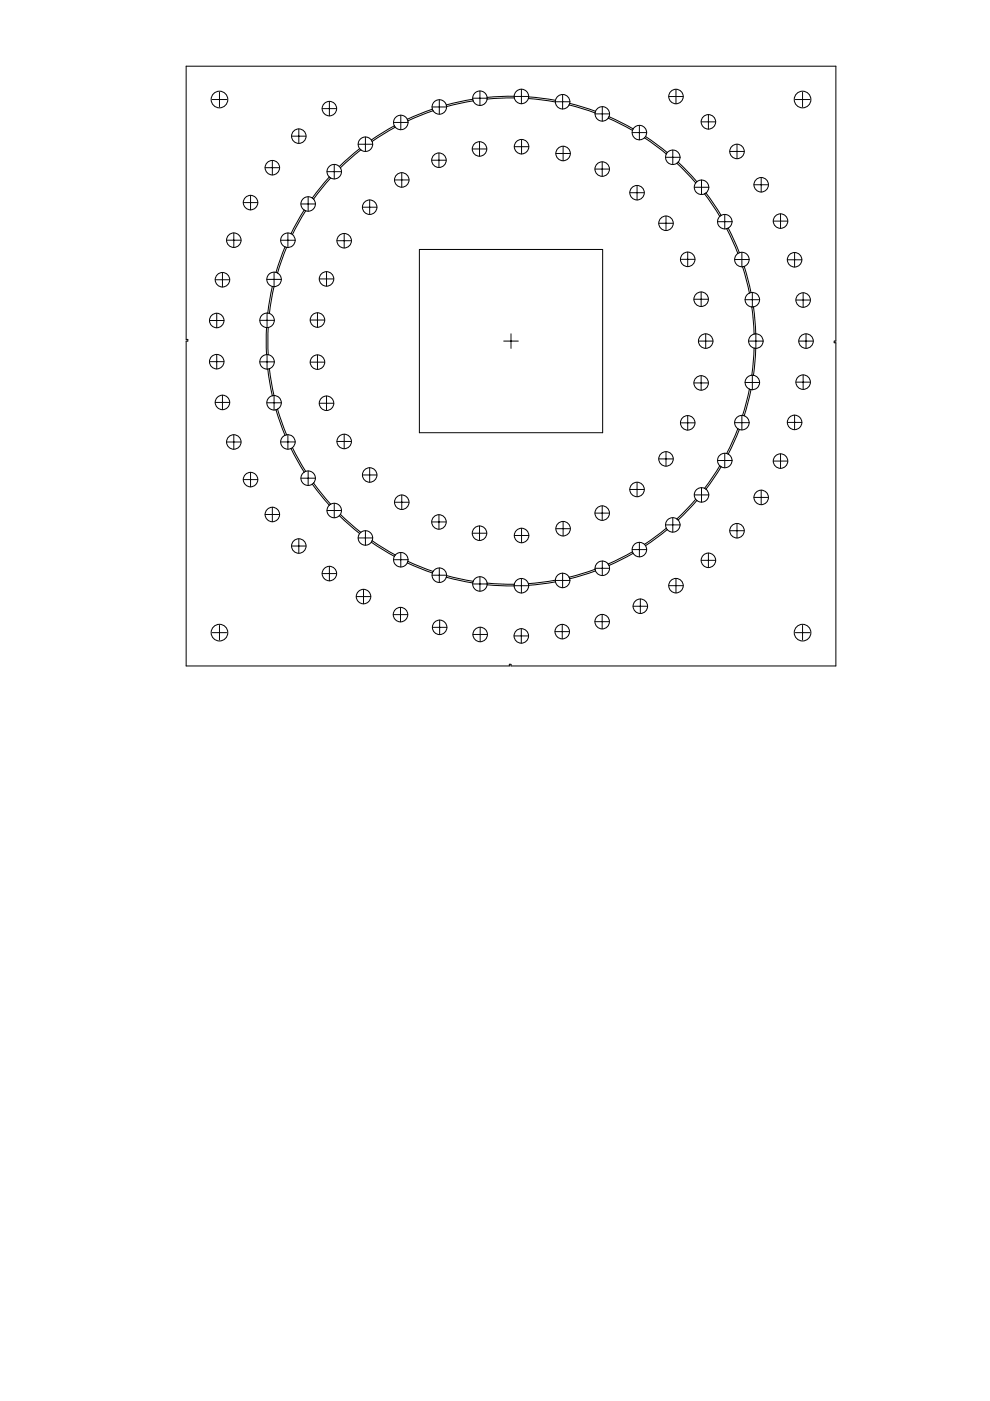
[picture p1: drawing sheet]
<svg xmlns="http://www.w3.org/2000/svg" width="210mm" height="297mm" viewBox="0 0 210 297" stroke-linecap="round" stroke-linejoin="round" font-family="sans-serif">
<path d="M108.3 77.6h.1" fill="none" stroke="#000" stroke-width=".21"/>
<path d="M69.8 35.3a1.54 1.54 0 0 1 2.1 0l4.4-3.8a1.54 1.54 0 0 1 .3-2.2 1.54 1.54 0 0 1 2.1 .4l4.9-3a1.54 1.54 0 0 1 .7-2.1 1.54 1.54 0 0 1 2.1 .7l5.3-2.1a1.54 1.54 0 0 1 1-2 1.54 1.54 0 0 1 1.9 1.1l5.6-1.3a1.54 1.54 0 0 1 1.4-1.7 1.54 1.54 0 0 1 1.7 1.4l5.7-.3a1.54 1.54 0 0 1 1.6-1.5 1.54 1.54 0 0 1 1.5 1.6l5.7 .8a1.54 1.54 0 0 1 1.8-1.2 1.54 1.54 0 0 1 1.2 1.8l5.5 1.7a1.54 1.54 0 0 1 2-.9 1.54 1.54 0 0 1 .8 2l5.1 2.6a1.54 1.54 0 0 1 2.2-.5 1.54 1.54 0 0 1 .5 2.1l4.6 3.5a1.54 1.54 0 0 1 2.2-.2 1.54 1.54 0 0 1 .1 2.2l4 4.1a1.54 1.54 0 0 1 2.1 .2 1.54 1.54 0 0 1-.2 2.2l3.2 4.8a1.54 1.54 0 0 1 2.1 .6 1.54 1.54 0 0 1-.6 2.1l2.4 5.2a1.54 1.54 0 0 1 1.9 .9 1.54 1.54 0 0 1-.9 2l1.4 5.5a1.54 1.54 0 0 1 1.8 1.3 1.54 1.54 0 0 1-1.2 1.8l.4 5.7a1.54 1.54 0 0 1 1.6 1.5 1.54 1.54 0 0 1-1.6 1.6l-.4 5.7a1.54 1.54 0 0 1 1.2 1.8 1.54 1.54 0 0 1-1.8 1.2l-1.4 5.6a1.54 1.54 0 0 1 .9 1.9 1.54 1.54 0 0 1-1.9 1l-2.4 5.2a1.54 1.54 0 0 1 .6 2.1 1.54 1.54 0 0 1-2.1 .6l-3.2 4.7a1.54 1.54 0 0 1 .2 2.2 1.54 1.54 0 0 1-2.1 .2l-4 4.2a1.54 1.54 0 0 1-.1 2.1 1.54 1.54 0 0 1-2.2-.1l-4.6 3.4a1.54 1.54 0 0 1-.5 2.1 1.54 1.54 0 0 1-2.2-.5l-5.1 2.6a1.54 1.54 0 0 1-.8 2 1.54 1.54 0 0 1-2-.9l-5.5 1.7a1.54 1.54 0 0 1-1.2 1.9 1.54 1.54 0 0 1-1.8-1.2l-5.7 .7a1.54 1.54 0 0 1-1.5 1.6 1.54 1.54 0 0 1-1.6-1.5l-5.7-.2a1.54 1.54 0 0 1-1.7 1.3 1.54 1.54 0 0 1-1.4-1.7l-5.6-1.2a1.54 1.54 0 0 1-1.9 1 1.54 1.54 0 0 1-1-1.9l-5.3-2.2a1.54 1.54 0 0 1-2.1 .7 1.54 1.54 0 0 1-.7-2l-4.9-3a1.54 1.54 0 0 1-2.1 .3 1.54 1.54 0 0 1-.3-2.2l-4.4-3.8a1.54 1.54 0 0 1-2.1 0 1.54 1.54 0 0 1 0-2.2l-3.6-4.5a1.54 1.54 0 0 1-2.1-.4 1.54 1.54 0 0 1 .4-2.1l-2.8-5a1.54 1.54 0 0 1-2.1-.8 1.54 1.54 0 0 1 .8-2l-1.9-5.4a1.54 1.54 0 0 1-1.9-1.1 1.54 1.54 0 0 1 1.1-1.9l-.9-5.7a1.54 1.54 0 0 1-1.7-1.3 1.54 1.54 0 0 1 1.4-1.7v-5.8a1.54 1.54 0 0 1-1.4-1.6 1.54 1.54 0 0 1 1.7-1.4l.9-5.7a1.54 1.54 0 0 1-1.1-1.8 1.54 1.54 0 0 1 1.9-1.1l1.9-5.5a1.54 1.54 0 0 1-.8-2 1.54 1.54 0 0 1 2.1-.8l2.8-5a1.54 1.54 0 0 1-.4-2.1 1.54 1.54 0 0 1 2.1-.4l3.6-4.5a1.54 1.54 0 0 1 0-2.2z" fill-rule="evenodd" fill="#fff"/>
<path d="M108.3 77.6h.1" fill="none" stroke="#000" stroke-width=".21"/>
<path d="M72.2 35.6l4.3-3.8a1.54 1.54 0 0 0 1.9 0 1.54 1.54 0 0 0 .5-1.8l4.9-3a1.54 1.54 0 0 0 1.9 .3 1.54 1.54 0 0 0 .8-1.7l5.3-2.1a1.54 1.54 0 0 0 1.8 .6 1.54 1.54 0 0 0 1.1-1.5l5.6-1.2a1.54 1.54 0 0 0 1.6 .9 1.54 1.54 0 0 0 1.4-1.3l5.7-.2a1.54 1.54 0 0 0 1.5 1.2 1.54 1.54 0 0 0 1.5-1.1l5.7 .7a1.54 1.54 0 0 0 1.3 1.5 1.54 1.54 0 0 0 1.7-.8l5.5 1.6a1.54 1.54 0 0 0 .9 1.7 1.54 1.54 0 0 0 1.8-.5l5.2 2.6a1.54 1.54 0 0 0 .7 1.7 1.54 1.54 0 0 0 1.8-.2l4.7 3.4a1.54 1.54 0 0 0 .3 1.9 1.54 1.54 0 0 0 1.9 .1l4 4.2a1.54 1.54 0 0 0 0 1.9 1.54 1.54 0 0 0 1.9 .4l3.2 4.8a1.54 1.54 0 0 0-.3 1.8 1.54 1.54 0 0 0 1.8 .8l2.3 5.2a1.54 1.54 0 0 0-.6 1.8 1.54 1.54 0 0 0 1.6 1.1l1.5 5.5a1.54 1.54 0 0 0-.9 1.7 1.54 1.54 0 0 0 1.4 1.3l.5 5.7a1.54 1.54 0 0 0-1.2 1.5 1.54 1.54 0 0 0 1.2 1.5l-.5 5.8a1.54 1.54 0 0 0-1.4 1.2 1.54 1.54 0 0 0 .9 1.7l-1.5 5.6a1.54 1.54 0 0 0-1.6 1 1.54 1.54 0 0 0 .6 1.8l-2.3 5.3a1.54 1.54 0 0 0-1.8 .7 1.54 1.54 0 0 0 .3 1.9l-3.2 4.7a1.54 1.54 0 0 0-1.9 .5 1.54 1.54 0 0 0 0 1.9l-4 4.1a1.54 1.54 0 0 0-1.9 .1 1.54 1.54 0 0 0-.3 1.9l-4.7 3.4a1.54 1.54 0 0 0-1.8-.2 1.54 1.54 0 0 0-.7 1.8l-5.2 2.6a1.54 1.54 0 0 0-1.8-.5 1.54 1.54 0 0 0-.9 1.6l-5.5 1.7a1.54 1.54 0 0 0-1.7-.8 1.54 1.54 0 0 0-1.3 1.4l-5.7 .7a1.54 1.54 0 0 0-1.5-1.1 1.54 1.54 0 0 0-1.5 1.3l-5.7-.3a1.54 1.54 0 0 0-1.4-1.3 1.54 1.54 0 0 0-1.6 .9l-5.6-1.2a1.54 1.54 0 0 0-1.1-1.5 1.54 1.54 0 0 0-1.8 .7l-5.3-2.2a1.54 1.54 0 0 0-.8-1.7 1.54 1.54 0 0 0-1.9 .4l-4.9-3.1a1.54 1.54 0 0 0-.5-1.8 1.54 1.54 0 0 0-1.9 .1l-4.3-3.8a1.54 1.54 0 0 0-.2-1.9 1.54 1.54 0 0 0-1.9-.3l-3.6-4.5a1.54 1.54 0 0 0 .1-1.9 1.54 1.54 0 0 0-1.8-.6l-2.8-5a1.54 1.54 0 0 0 .4-1.8 1.54 1.54 0 0 0-1.6-.9l-2-5.5a1.54 1.54 0 0 0 .8-1.7 1.54 1.54 0 0 0-1.5-1.1l-1-5.7a1.54 1.54 0 0 0 1.1-1.6 1.54 1.54 0 0 0-1.3-1.4v-5.8a1.54 1.54 0 0 0 1.3-1.4 1.54 1.54 0 0 0-1.1-1.5l1-5.7a1.54 1.54 0 0 0 1.5-1.2 1.54 1.54 0 0 0-.8-1.7l2-5.5a1.54 1.54 0 0 0 1.6-.8 1.54 1.54 0 0 0-.4-1.9l2.8-5a1.54 1.54 0 0 0 1.8-.6 1.54 1.54 0 0 0-.1-1.9l3.6-4.5a1.54 1.54 0 0 0 1.9-.2 1.54 1.54 0 0 0 .2-1.9z" fill-rule="evenodd" fill="#fff"/>
<path d="M108.3 77.6h.1" fill="none" stroke="#000" stroke-width=".21"/>
<path d="M88.9 52.9h38.9v38.8h-38.9z" fill-rule="evenodd" fill="#fff"/>
<path d="M108.3 77.6h.1" fill="none" stroke="#000" stroke-width=".21"/>
<g fill="#fff">
<path d="M136.9 28.9l4.6 3.5-.2 .2-4.7-3.4z" fill-rule="evenodd"/>
<path d="M72.2 109.1l4.3 3.8-.2 .2-2.3-1.8-2.1-2z" fill-rule="evenodd"/>
<path d="M69.8 37.5l.3 .2-3.6 4.5-.3-.2z" fill-rule="evenodd"/>
<path d="M136.6 115.4l4.7-3.4 .2 .3-2.3 1.8-2.3 1.6z" fill-rule="evenodd"/>
<path d="M147.5 105.9l.3 .2-2 2.1-2 2.1-.3-.3z" fill-rule="evenodd"/>
<path d="M158.9 82.5l.3 .1-.6 2.8-.8 2.8-.4-.1z" fill-rule="evenodd"/>
<path d="M154.1 48.5l.3-.1 1.3 2.5 1.1 2.7-.4 .1z" fill-rule="evenodd"/>
<path d="M71.9 35.3l4.4-3.8 .2 .3-4.3 3.8z" fill-rule="evenodd"/>
<path d="M149.4 41.1l.3-.2 1.7 2.3 1.5 2.5-.3 .2z" fill-rule="evenodd"/>
<path d="M143.5 34.6l.3-.2 2 2 2 2.1-.3 .3z" fill-rule="evenodd"/>
<path d="M152.6 98.8l.3 .2-1.5 2.4-1.7 2.3-.3-.2z" fill-rule="evenodd"/>
<path d="M94.7 122l5.6 1.2-.1 .4-2.8-.5-2.8-.7z" fill-rule="evenodd"/>
<path d="M78.9 114.6l4.9 3.1-.2 .3-2.5-1.5-2.4-1.5z" fill-rule="evenodd"/>
<path d="M157.4 56.6l.4-.1 .8 2.7 .6 2.8-.3 .1z" fill-rule="evenodd"/>
<path d="M94.6 22.3l5.6-1.3 .1 .4-5.6 1.2z" fill-rule="evenodd"/>
<path d="M112.1 20.5l5.7 .8-.1 .3-5.7-.7z" fill-rule="evenodd"/>
<path d="M159.4 65.1h.4l.3 2.8 .1 2.9h-.3z" fill-rule="evenodd"/>
<path d="M112 123.7l5.7-.7 .1 .4-2.9 .4-2.8 .3z" fill-rule="evenodd"/>
<path d="M56.8 78.2h.3l1 5.7h-.4z" fill-rule="evenodd"/>
<path d="M86.5 119l5.3 2.2-.1 .3-2.7-1-2.6-1.2z" fill-rule="evenodd"/>
<path d="M58.5 86.9l.3-.2 2 5.5-.4 .1z" fill-rule="evenodd"/>
<path d="M159.9 73.8l.3 .1-.1 2.8-.3 2.9h-.4z" fill-rule="evenodd"/>
<path d="M78.7 29.7l4.9-3 .2 .3-4.9 3z" fill-rule="evenodd"/>
<path d="M120.7 122.4l5.5-1.7 .1 .3-2.8 1-2.7 .7z" fill-rule="evenodd"/>
<path d="M56.5 69.4h.4v5.8h-.4z" fill-rule="evenodd"/>
<path d="M64.5 44.5l.3 .2-2.8 5-.3-.2z" fill-rule="evenodd"/>
<path d="M120.8 21.9l5.5 1.7-.1 .3-5.5-1.6z" fill-rule="evenodd"/>
<path d="M60.4 52.3l.4 .1-2 5.5-.3-.1z" fill-rule="evenodd"/>
<path d="M128.9 119.6l5.2-2.6 .1 .3-2.5 1.4-2.6 1.2z" fill-rule="evenodd"/>
<path d="M129.1 24.7l5.1 2.6-.1 .4-5.2-2.6z" fill-rule="evenodd"/>
<path d="M61.7 95.1l.3-.2 2.8 5-.3 .2z" fill-rule="evenodd"/>
<path d="M86.4 25.3l5.3-2.1 .1 .3-5.3 2.1z" fill-rule="evenodd"/>
<path d="M57.7 60.7l.4 .1-1 5.7-.3-.1z" fill-rule="evenodd"/>
<path d="M156.4 90.9l.4 .2-1.1 2.6-1.3 2.6-.3-.1z" fill-rule="evenodd"/>
<path d="M66.2 102.6l.3-.2 3.6 4.5-.3 .2z" fill-rule="evenodd"/>
<path d="M103.3 20.7l5.7-.3v.4l-5.7 .2z" fill-rule="evenodd"/>
<path d="M103.3 123.6l5.7 .3v.3h-2.9l-2.8-.2z" fill-rule="evenodd"/>
<circle cx="46.5" cy="134.1" r="1.77"/>
<circle cx="46.5" cy="21.1" r="1.77"/>
<circle cx="170.2" cy="21.1" r="1.77"/>
<circle cx="170.2" cy="134.1" r="1.77"/>
<circle cx="160.3" cy="72.3" r="1.54"/>
<circle cx="159.5" cy="81.1" r="1.54"/>
<circle cx="159.5" cy="63.5" r="1.54"/>
<circle cx="157.3" cy="55" r="1.54"/>
<circle cx="157.3" cy="89.6" r="1.54"/>
<circle cx="153.7" cy="97.6" r="1.54"/>
<circle cx="153.7" cy="47" r="1.54"/>
<circle cx="148.7" cy="104.9" r="1.54"/>
<circle cx="148.7" cy="39.7" r="1.54"/>
<circle cx="142.6" cy="33.3" r="1.54"/>
<circle cx="142.6" cy="111.3" r="1.54"/>
<circle cx="135.6" cy="116.5" r="1.54"/>
<circle cx="135.6" cy="28.1" r="1.54"/>
<circle cx="56.6" cy="76.7" r="1.54"/>
<circle cx="56.6" cy="67.9" r="1.54"/>
<circle cx="58.1" cy="59.2" r="1.54"/>
<circle cx="58.1" cy="85.4" r="1.54"/>
<circle cx="61" cy="50.9" r="1.54"/>
<circle cx="61" cy="93.7" r="1.54"/>
<circle cx="65.3" cy="101.4" r="1.54"/>
<circle cx="65.3" cy="43.2" r="1.54"/>
<circle cx="127.7" cy="24.1" r="1.54"/>
<circle cx="127.7" cy="120.5" r="1.54"/>
<circle cx="70.9" cy="108.2" r="1.54"/>
<circle cx="70.9" cy="36.4" r="1.54"/>
<circle cx="77.5" cy="114.1" r="1.54"/>
<circle cx="77.5" cy="30.6" r="1.54"/>
<circle cx="119.3" cy="21.6" r="1.54"/>
<circle cx="119.3" cy="123.1" r="1.54"/>
<circle cx="85" cy="26" r="1.54"/>
<circle cx="85" cy="118.7" r="1.54"/>
<circle cx="110.5" cy="124.2" r="1.54"/>
<circle cx="110.5" cy="20.5" r="1.54"/>
<circle cx="93.1" cy="122" r="1.54"/>
<circle cx="93.1" cy="22.7" r="1.54"/>
<circle cx="101.8" cy="20.8" r="1.54"/>
<circle cx="101.8" cy="123.8" r="1.54"/>
<circle cx="161.4" cy="39.2" r="1.54"/>
<circle cx="168.5" cy="55.1" r="1.54"/>
<circle cx="57.7" cy="35.6" r="1.54"/>
<circle cx="165.5" cy="97.8" r="1.54"/>
<circle cx="53.1" cy="43" r="1.54"/>
<circle cx="63.4" cy="28.9" r="1.54"/>
<circle cx="77.1" cy="126.5" r="1.54"/>
<circle cx="156.3" cy="32.1" r="1.54"/>
<circle cx="49.6" cy="50.9" r="1.54"/>
<circle cx="57.7" cy="109.1" r="1.54"/>
<circle cx="127.7" cy="131.8" r="1.54"/>
<circle cx="161.4" cy="105.5" r="1.54"/>
<circle cx="135.1" cy="40.9" r="1.54"/>
<circle cx="93.2" cy="133" r="1.54"/>
<circle cx="145.8" cy="55" r="1.54"/>
<circle cx="141.2" cy="97.3" r="1.54"/>
<circle cx="84.9" cy="130.3" r="1.54"/>
<circle cx="165.5" cy="46.9" r="1.54"/>
<circle cx="168.5" cy="89.6" r="1.54"/>
<circle cx="127.7" cy="35.8" r="1.54"/>
<circle cx="85.2" cy="106.5" r="1.54"/>
<circle cx="119.2" cy="133.9" r="1.54"/>
<circle cx="135.1" cy="103.8" r="1.54"/>
<circle cx="73" cy="93.6" r="1.54"/>
<circle cx="85.2" cy="38.2" r="1.54"/>
<circle cx="63.4" cy="115.8" r="1.54"/>
<circle cx="46" cy="68" r="1.54"/>
<circle cx="145.8" cy="89.7" r="1.54"/>
<circle cx="119.4" cy="32.5" r="1.54"/>
<circle cx="47.2" cy="59.3" r="1.54"/>
<circle cx="73" cy="51" r="1.54"/>
<circle cx="148.7" cy="81.2" r="1.54"/>
<circle cx="101.7" cy="31.6" r="1.54"/>
<circle cx="67.3" cy="67.9" r="1.54"/>
<circle cx="93.1" cy="110.7" r="1.54"/>
<circle cx="110.6" cy="113.5" r="1.54"/>
<circle cx="69.2" cy="85.5" r="1.54"/>
<circle cx="46" cy="76.7" r="1.54"/>
<circle cx="148.7" cy="63.4" r="1.54"/>
<circle cx="149.6" cy="72.3" r="1.54"/>
<circle cx="67.3" cy="76.8" r="1.54"/>
<circle cx="110.5" cy="134.8" r="1.54"/>
<circle cx="156.3" cy="112.5" r="1.54"/>
<circle cx="150.2" cy="25.8" r="1.54"/>
<circle cx="110.6" cy="31.1" r="1.54"/>
<circle cx="101.7" cy="113.1" r="1.54"/>
<circle cx="119.4" cy="112.1" r="1.54"/>
<circle cx="170.3" cy="81" r="1.54"/>
<circle cx="170.9" cy="72.3" r="1.54"/>
<circle cx="141.2" cy="47.3" r="1.54"/>
<circle cx="101.8" cy="134.5" r="1.54"/>
<circle cx="78.4" cy="43.9" r="1.54"/>
<circle cx="93.1" cy="34" r="1.54"/>
<circle cx="127.7" cy="108.8" r="1.54"/>
<circle cx="69.2" cy="59.1" r="1.54"/>
<circle cx="47.2" cy="85.3" r="1.54"/>
<circle cx="49.6" cy="93.7" r="1.54"/>
<circle cx="170.3" cy="63.6" r="1.54"/>
<circle cx="78.4" cy="100.7" r="1.54"/>
<circle cx="69.8" cy="23" r="1.54"/>
<circle cx="53.1" cy="101.7" r="1.54"/>
<circle cx="143.3" cy="124.2" r="1.54"/>
<circle cx="69.8" cy="121.6" r="1.54"/>
<circle cx="143.3" cy="20.5" r="1.54"/>
<circle cx="135.8" cy="128.5" r="1.54"/>
<circle cx="150.2" cy="118.8" r="1.54"/>
</g>
<g fill="none" stroke="#000" stroke-width=".21">
<path d="M39.5 14h137.7v58.3h-.3v.4h.3v68.5h-68.9v-.4h-.3v.4h-68.5v-68.9h.3v-.3h-.3zM69.8 37.5l-3.6 4.5M69.8 37.5l.3 .2M70.1 37.7l-3.6 4.5M71.9 35.3a1.54 1.54 0 0 0-2.1 0 1.54 1.54 0 0 0 0 2.2M71.9 35.3l.3 .3M72.2 35.6a1.54 1.54 0 0 1-.2 1.9 1.54 1.54 0 0 1-1.9 .2M76.3 31.5l-4.4 3.8M76.3 31.5l.2 .3M76.5 31.8l-4.3 3.8M78.7 29.7a1.54 1.54 0 0 0-2.1-.4 1.54 1.54 0 0 0-.3 2.2M78.7 29.7l.2 .3"/>
<path d="M78.9 30a1.54 1.54 0 0 1-.5 1.8 1.54 1.54 0 0 1-1.9 0M83.6 26.7l-4.9 3M83.6 26.7l.2 .3M83.8 27l-4.9 3M86.4 25.3a1.54 1.54 0 0 0-2.1-.7 1.54 1.54 0 0 0-.7 2.1M86.4 25.3l.1 .3M86.5 25.6a1.54 1.54 0 0 1-.8 1.7 1.54 1.54 0 0 1-1.9-.3M91.7 23.2l-5.3 2.1M91.7 23.2l.1 .3M91.8 23.5l-5.3 2.1M94.6 22.3a1.54 1.54 0 0 0-1.9-1.1 1.54 1.54 0 0 0-1 2M94.6 22.3l.1 .3"/>
<path d="M94.7 22.6a1.54 1.54 0 0 1-1.1 1.5 1.54 1.54 0 0 1-1.8-.6M100.2 21l-5.6 1.3M100.2 21l.1 .4M100.3 21.4l-5.6 1.2M103.3 21a1.54 1.54 0 0 1-1.4 1.3 1.54 1.54 0 0 1-1.6-.9M103.3 20.7a1.54 1.54 0 0 0-1.7-1.4 1.54 1.54 0 0 0-1.4 1.7M103.3 20.7v.3M109 20.4l-5.7 .3M109 20.4a1.54 1.54 0 0 1 1.6-1.5 1.54 1.54 0 0 1 1.5 1.6M109 20.4v.4M109 20.8a1.54 1.54 0 0 0 1.5 1.2 1.54 1.54 0 0 0 1.5-1.1M109 20.8l-5.7 .2"/>
<path d="M112 20.9l5.7 .7M112.1 20.5l5.7 .8M112.1 20.5l-.1 .4M117.7 21.6a1.54 1.54 0 0 0 1.3 1.5 1.54 1.54 0 0 0 1.7-.8M117.8 21.3a1.54 1.54 0 0 1 1.8-1.2 1.54 1.54 0 0 1 1.2 1.8M117.8 21.3l-.1 .3M120.7 22.3l5.5 1.6M120.8 21.9l5.5 1.7M120.8 21.9l-.1 .4M126.2 23.9a1.54 1.54 0 0 0 .9 1.7 1.54 1.54 0 0 0 1.8-.5M126.3 23.6a1.54 1.54 0 0 1 2-.9 1.54 1.54 0 0 1 .8 2M126.3 23.6l-.1 .3"/>
<path d="M128.9 25.1l5.2 2.6M129.1 24.7l5.1 2.6M129.1 24.7l-.2 .4M134.1 27.7a1.54 1.54 0 0 0 .7 1.7 1.54 1.54 0 0 0 1.8-.2M134.2 27.3a1.54 1.54 0 0 1 2.2-.5 1.54 1.54 0 0 1 .5 2.1M134.2 27.3l-.1 .4M136.6 29.2l4.7 3.4M136.9 28.9l4.6 3.5M136.9 28.9l-.3 .3M141.3 32.6a1.54 1.54 0 0 0 .3 1.9 1.54 1.54 0 0 0 1.9 .1M141.5 32.4a1.54 1.54 0 0 1 2.2-.2 1.54 1.54 0 0 1 .1 2.2M141.5 32.4l-.2 .2"/>
<path d="M143.5 34.6l4 4.2M143.8 34.4l4 4.1M143.8 34.4l-.3 .2M147.5 38.8a1.54 1.54 0 0 0 0 1.9 1.54 1.54 0 0 0 1.9 .4M147.8 38.5a1.54 1.54 0 0 1 2.1 .2 1.54 1.54 0 0 1-.2 2.2M147.8 38.5l-.3 .3M58.5 57.8a1.54 1.54 0 0 0-1.9 1 1.54 1.54 0 0 0 1.1 1.9M58.5 57.8l.3 .1M58.8 57.9a1.54 1.54 0 0 1 .8 1.7 1.54 1.54 0 0 1-1.5 1.2M60.4 52.3l-1.9 5.5M60.4 52.3l.4 .1M60.8 52.4l-2 5.5"/>
<path d="M61.7 49.5a1.54 1.54 0 0 0-2.1 .8 1.54 1.54 0 0 0 .8 2M61.7 49.5l.3 .2M62 49.7a1.54 1.54 0 0 1 .4 1.9 1.54 1.54 0 0 1-1.6 .8M64.5 44.5l-2.8 5M64.5 44.5l.3 .2M64.8 44.7l-2.8 5M66.2 42a1.54 1.54 0 0 0-2.1 .4 1.54 1.54 0 0 0 .4 2.1M66.2 42l.3 .2M66.5 42.2a1.54 1.54 0 0 1 .1 1.9 1.54 1.54 0 0 1-1.8 .6M88.9 52.9h38.9v38.8h-38.9zM149.4 41.1l3.2 4.8M149.7 40.9l3.2 4.8"/>
<path d="M149.7 40.9l-.3 .2M152.6 45.9a1.54 1.54 0 0 0-.3 1.8 1.54 1.54 0 0 0 1.8 .8M152.9 45.7a1.54 1.54 0 0 1 2.1 .6 1.54 1.54 0 0 1-.6 2.1M152.9 45.7l-.3 .2M154.1 48.5l2.3 5.2M154.4 48.4l2.4 5.2M154.4 48.4l-.3 .1M156.4 53.7a1.54 1.54 0 0 0-.6 1.8 1.54 1.54 0 0 0 1.6 1.1M156.8 53.6a1.54 1.54 0 0 1 1.9 .9 1.54 1.54 0 0 1-.9 2M156.8 53.6l-.4 .1M157.4 56.6l1.5 5.5M157.8 56.5l1.4 5.5"/>
<path d="M157.8 56.5l-.4 .1M56.5 75.2a1.54 1.54 0 0 0-1.4 1.7 1.54 1.54 0 0 0 1.7 1.3M56.5 69.4v5.8M56.5 75.2h.4M56.8 78.2l.9 5.7M56.8 66.4a1.54 1.54 0 0 0-1.7 1.4 1.54 1.54 0 0 0 1.4 1.6M56.8 66.4l.3 .1M56.9 75.2a1.54 1.54 0 0 1 1.3 1.4 1.54 1.54 0 0 1-1.1 1.6M56.9 69.4h-.4M56.9 69.4v5.8M57.1 78.2h-.3M57.1 66.5a1.54 1.54 0 0 1 1.1 1.5 1.54 1.54 0 0 1-1.3 1.4"/>
<path d="M57.1 78.2l1 5.7M57.7 60.7l-.9 5.7M57.7 60.7l.4 .1M58.1 60.8l-1 5.7M158.9 62.1a1.54 1.54 0 0 0-.9 1.7 1.54 1.54 0 0 0 1.4 1.3M159.2 62a1.54 1.54 0 0 1 1.8 1.3 1.54 1.54 0 0 1-1.2 1.8M159.2 62l-.3 .1M159.4 79.6h.4M159.4 79.6a1.54 1.54 0 0 0-1.4 1.2 1.54 1.54 0 0 0 .9 1.7M159.4 65.1l.5 5.7M159.8 79.6a1.54 1.54 0 0 1 1.2 1.8 1.54 1.54 0 0 1-1.8 1.2M159.8 65.1l.4 5.7"/>
<path d="M159.8 65.1h-.4M159.9 70.8a1.54 1.54 0 0 0-1.2 1.5 1.54 1.54 0 0 0 1.2 1.5M159.9 73.8l.3 .1M159.9 73.8l-.5 5.8M160.2 73.9l-.4 5.7M160.2 70.8a1.54 1.54 0 0 1 1.6 1.5 1.54 1.54 0 0 1-1.6 1.6M160.2 70.8h-.3M57.7 83.9a1.54 1.54 0 0 0-1.1 1.9 1.54 1.54 0 0 0 1.9 1.1M58.1 83.9a1.54 1.54 0 0 1 1.5 1.1 1.54 1.54 0 0 1-.8 1.7M58.1 83.9h-.4M58.5 86.9l1.9 5.4M58.8 86.7l-.3 .2"/>
<path d="M58.8 86.7l2 5.5M60.4 92.3a1.54 1.54 0 0 0-.8 2 1.54 1.54 0 0 0 2.1 .8M60.8 92.2a1.54 1.54 0 0 1 1.6 .9 1.54 1.54 0 0 1-.4 1.8M60.8 92.2l-.4 .1M61.7 95.1l2.8 5M62 94.9l-.3 .2M62 94.9l2.8 5M64.8 99.9a1.54 1.54 0 0 1 1.8 .6 1.54 1.54 0 0 1-.1 1.9M64.8 99.9l-.3 .2M152.6 98.8l.3 .2M152.6 98.8l-3.2 4.7M152.9 99l-3.2 4.7"/>
<path d="M154.1 96.2l.3 .1M154.1 96.2a1.54 1.54 0 0 0-1.8 .7 1.54 1.54 0 0 0 .3 1.9M154.4 96.3a1.54 1.54 0 0 1 .6 2.1 1.54 1.54 0 0 1-2.1 .6M156.4 90.9l.4 .2M156.4 90.9l-2.3 5.3M156.8 91.1l-2.4 5.2M157.4 88.1l.4 .1M157.4 88.1a1.54 1.54 0 0 0-1.6 1 1.54 1.54 0 0 0 .6 1.8M157.8 88.2a1.54 1.54 0 0 1 .9 1.9 1.54 1.54 0 0 1-1.9 1M158.9 82.5l.3 .1M158.9 82.5l-1.5 5.6M159.2 82.6l-1.4 5.6"/>
<path d="M64.5 100.1a1.54 1.54 0 0 0-.4 2.1 1.54 1.54 0 0 0 2.1 .4M66.2 102.6l3.6 4.5M66.5 102.4l-.3 .2M66.5 102.4l3.6 4.5M69.8 107.1a1.54 1.54 0 0 0 0 2.2 1.54 1.54 0 0 0 2.1 0M70.1 106.9a1.54 1.54 0 0 1 1.9 .3 1.54 1.54 0 0 1 .2 1.9M70.1 106.9l-.3 .2M71.9 109.3l4.4 3.8M72.2 109.1l-.3 .2M72.2 109.1l4.3 3.8M76.3 113.1a1.54 1.54 0 0 0 .3 2.2 1.54 1.54 0 0 0 2.1-.3M76.5 112.9a1.54 1.54 0 0 1 1.9-.1 1.54 1.54 0 0 1 .5 1.8"/>
<path d="M76.5 112.9l-.2 .2M78.7 115l4.9 3M78.9 114.6l-.2 .4M78.9 114.6l4.9 3.1M83.6 118a1.54 1.54 0 0 0 .7 2 1.54 1.54 0 0 0 2.1-.7M83.8 117.7a1.54 1.54 0 0 1 1.9-.4 1.54 1.54 0 0 1 .8 1.7M83.8 117.7l-.2 .3M86.4 119.3l5.3 2.2M86.5 119l-.1 .3M86.5 119l5.3 2.2M128.9 119.6l.2 .3M128.9 119.6a1.54 1.54 0 0 0-1.8-.5 1.54 1.54 0 0 0-.9 1.6"/>
<path d="M129.1 119.9a1.54 1.54 0 0 1-.8 2 1.54 1.54 0 0 1-2-.9M134.1 117l.1 .3M134.1 117l-5.2 2.6M134.2 117.3l-5.1 2.6M136.6 115.4l.3 .3M136.6 115.4a1.54 1.54 0 0 0-1.8-.2 1.54 1.54 0 0 0-.7 1.8M136.9 115.7a1.54 1.54 0 0 1-.5 2.1 1.54 1.54 0 0 1-2.2-.5M141.3 112l.2 .3M141.3 112l-4.7 3.4M141.5 112.3l-4.6 3.4M143.5 110l.3 .3M143.5 110a1.54 1.54 0 0 0-1.9 .1 1.54 1.54 0 0 0-.3 1.9"/>
<path d="M143.8 110.3a1.54 1.54 0 0 1-.1 2.1 1.54 1.54 0 0 1-2.2-.1M147.5 105.9l.3 .2M147.5 105.9l-4 4.1M147.8 106.1l-4 4.2M149.4 103.5l.3 .2M149.4 103.5a1.54 1.54 0 0 0-1.9 .5 1.54 1.54 0 0 0 0 1.9M149.7 103.7a1.54 1.54 0 0 1 .2 2.2 1.54 1.54 0 0 1-2.1 .2M91.7 121.5a1.54 1.54 0 0 0 1 1.9 1.54 1.54 0 0 0 1.9-1M91.8 121.2a1.54 1.54 0 0 1 1.8-.7 1.54 1.54 0 0 1 1.1 1.5M91.8 121.2l-.1 .3M94.6 122.4l5.6 1.2M94.7 122l-.1 .4"/>
<path d="M94.7 122l5.6 1.2M100.2 123.6a1.54 1.54 0 0 0 1.4 1.7 1.54 1.54 0 0 0 1.7-1.3M100.3 123.2a1.54 1.54 0 0 1 1.6-.9 1.54 1.54 0 0 1 1.4 1.3M100.3 123.2l-.1 .4M103.3 123.6v.4M103.3 123.6l5.7 .3M103.3 124l5.7 .2M109 123.9v.3M112 123.7l.1 .4M112 123.7a1.54 1.54 0 0 0-1.5-1.1 1.54 1.54 0 0 0-1.5 1.3M112.1 124.1a1.54 1.54 0 0 1-1.5 1.6 1.54 1.54 0 0 1-1.6-1.5M117.7 123l.1 .4"/>
<path d="M117.7 123l-5.7 .7M117.8 123.4l-5.7 .7M120.7 122.4l.1 .3M120.7 122.4a1.54 1.54 0 0 0-1.7-.8 1.54 1.54 0 0 0-1.3 1.4M120.8 122.7a1.54 1.54 0 0 1-1.2 1.9 1.54 1.54 0 0 1-1.8-1.2M126.2 120.7l.1 .3M126.2 120.7l-5.5 1.7M126.3 121l-5.5 1.7"/>
<circle cx="46.5" cy="21.1" r="1.77"/>
<circle cx="57.7" cy="35.6" r="1.54"/>
<circle cx="63.4" cy="28.9" r="1.54"/>
<circle cx="69.8" cy="23" r="1.54"/>
<circle cx="85.2" cy="38.2" r="1.54"/>
<circle cx="93.1" cy="34" r="1.54"/>
<circle cx="101.7" cy="31.6" r="1.54"/>
<circle cx="110.6" cy="31.1" r="1.54"/>
<circle cx="119.4" cy="32.5" r="1.54"/>
<circle cx="127.7" cy="35.8" r="1.54"/>
<circle cx="143.3" cy="20.5" r="1.54"/>
<circle cx="150.2" cy="25.8" r="1.54"/>
<circle cx="156.3" cy="32.1" r="1.54"/>
<circle cx="161.4" cy="39.2" r="1.54"/>
<circle cx="170.2" cy="21.1" r="1.77"/>
<circle cx="47.2" cy="59.3" r="1.54"/>
<circle cx="49.6" cy="50.9" r="1.54"/>
<circle cx="53.1" cy="43" r="1.54"/>
<circle cx="69.2" cy="59.1" r="1.54"/>
<circle cx="73" cy="51" r="1.54"/>
<circle cx="78.4" cy="43.9" r="1.54"/>
<circle cx="135.1" cy="40.9" r="1.54"/>
<circle cx="141.2" cy="47.3" r="1.54"/>
<circle cx="145.8" cy="55" r="1.54"/>
<circle cx="165.5" cy="46.9" r="1.54"/>
<circle cx="168.5" cy="55.1" r="1.54"/>
<circle cx="46" cy="76.7" r="1.54"/>
<circle cx="46" cy="68" r="1.54"/>
<circle cx="67.3" cy="67.9" r="1.54"/>
<circle cx="67.3" cy="76.8" r="1.54"/>
<circle cx="148.7" cy="63.4" r="1.54"/>
<circle cx="149.6" cy="72.3" r="1.54"/>
<circle cx="170.3" cy="63.6" r="1.54"/>
<circle cx="170.9" cy="72.3" r="1.54"/>
<circle cx="47.2" cy="85.3" r="1.54"/>
<circle cx="49.6" cy="93.7" r="1.54"/>
<circle cx="69.2" cy="85.5" r="1.54"/>
<circle cx="73" cy="93.6" r="1.54"/>
<circle cx="141.2" cy="97.3" r="1.54"/>
<circle cx="145.8" cy="89.7" r="1.54"/>
<circle cx="148.7" cy="81.2" r="1.54"/>
<circle cx="165.5" cy="97.8" r="1.54"/>
<circle cx="168.5" cy="89.6" r="1.54"/>
<circle cx="170.3" cy="81" r="1.54"/>
<circle cx="53.1" cy="101.7" r="1.54"/>
<circle cx="57.7" cy="109.1" r="1.54"/>
<circle cx="63.4" cy="115.8" r="1.54"/>
<circle cx="78.4" cy="100.7" r="1.54"/>
<circle cx="85.2" cy="106.5" r="1.54"/>
<circle cx="93.1" cy="110.7" r="1.54"/>
<circle cx="101.7" cy="113.1" r="1.54"/>
<circle cx="110.6" cy="113.5" r="1.54"/>
<circle cx="119.4" cy="112.1" r="1.54"/>
<circle cx="127.7" cy="108.8" r="1.54"/>
<circle cx="135.1" cy="103.8" r="1.54"/>
<circle cx="150.2" cy="118.8" r="1.54"/>
<circle cx="156.3" cy="112.5" r="1.54"/>
<circle cx="161.4" cy="105.5" r="1.54"/>
<circle cx="46.5" cy="134.1" r="1.77"/>
<circle cx="69.8" cy="121.6" r="1.54"/>
<circle cx="77.1" cy="126.5" r="1.54"/>
<circle cx="84.9" cy="130.3" r="1.54"/>
<circle cx="93.2" cy="133" r="1.54"/>
<circle cx="101.8" cy="134.5" r="1.54"/>
<circle cx="110.5" cy="134.8" r="1.54"/>
<circle cx="119.2" cy="133.9" r="1.54"/>
<circle cx="127.7" cy="131.8" r="1.54"/>
<circle cx="135.8" cy="128.5" r="1.54"/>
<circle cx="143.3" cy="124.2" r="1.54"/>
<circle cx="170.2" cy="134.1" r="1.77"/>
</g>
<g fill="#000" stroke="#080808" stroke-width=".21">
<path d="M46.5 19.6v3zM45 21.1h3.1z" fill-rule="evenodd"/>
<path d="M57.7 34v3.1zM56.2 35.6h3.1z" fill-rule="evenodd"/>
<path d="M63.4 27.3v3.1zM61.8 28.9h3.1z" fill-rule="evenodd"/>
<path d="M69.8 21.5v3.1zM68.3 23h3.1z" fill-rule="evenodd"/>
<path d="M70.9 34.9v3zM69.3 36.4h3.1z" fill-rule="evenodd"/>
<path d="M77.5 29v3.1zM75.9 30.6h3.1z" fill-rule="evenodd"/>
<path d="M85 24.4v3.1zM83.4 26h3.1z" fill-rule="evenodd"/>
<path d="M85.2 36.6v3.1zM83.6 38.2h3.1z" fill-rule="evenodd"/>
<path d="M93.1 32.4v3.1zM91.5 34h3.1z" fill-rule="evenodd"/>
<path d="M93.1 21.1v3.1zM91.6 22.7h3.1z" fill-rule="evenodd"/>
<path d="M101.7 30v3.1zM100.1 31.6h3.1z" fill-rule="evenodd"/>
<path d="M101.8 19.3v3.1zM100.2 20.8h3.1z" fill-rule="evenodd"/>
<path d="M110.6 18.9v3.1zM109 20.5h3.1z" fill-rule="evenodd"/>
<path d="M110.6 29.6v3zM109 31.1h3.1z" fill-rule="evenodd"/>
<path d="M119.3 20v3.1zM117.7 21.6h3.1z" fill-rule="evenodd"/>
<path d="M119.4 31v3.1zM117.8 32.5h3.1z" fill-rule="evenodd"/>
<path d="M127.7 34.3v3.1zM126.1 35.8h3.1z" fill-rule="evenodd"/>
<path d="M127.7 22.6v3.1zM126.2 24.1h3z" fill-rule="evenodd"/>
<path d="M135.6 26.6v3.1zM134 28.1h3.1z" fill-rule="evenodd"/>
<path d="M142.6 31.8v3.1zM141.1 33.3h3.1z" fill-rule="evenodd"/>
<path d="M143.3 18.9v3.1zM141.8 20.5h3.1z" fill-rule="evenodd"/>
<path d="M150.2 24.3v3.1zM148.7 25.8h3z" fill-rule="evenodd"/>
<path d="M156.3 30.6v3.1zM154.7 32.1h3.1z" fill-rule="evenodd"/>
<path d="M170.2 19.6v3zM168.6 21.1h3.1z" fill-rule="evenodd"/>
<path d="M49.6 49.4v3.1zM48 50.9h3.1z" fill-rule="evenodd"/>
<path d="M53.1 41.4v3.1zM51.6 43h3.1z" fill-rule="evenodd"/>
<path d="M61 49.4v3.1zM59.5 50.9h3.1z" fill-rule="evenodd"/>
<path d="M65.3 41.7v3.1zM63.8 43.2h3.1z" fill-rule="evenodd"/>
<path d="M73 49.5v3.1zM71.4 51h3.1z" fill-rule="evenodd"/>
<path d="M78.4 42.4v3.1zM76.8 43.9h3.1z" fill-rule="evenodd"/>
<path d="M135.1 39.3v3.1zM133.5 40.9h3.1z" fill-rule="evenodd"/>
<path d="M141.2 45.8v3.1zM139.7 47.3h3.1z" fill-rule="evenodd"/>
<path d="M145.8 53.4v3.1zM144.3 55h3.1z" fill-rule="evenodd"/>
<path d="M148.7 38.2v3.1zM147.2 39.7h3.1z" fill-rule="evenodd"/>
<path d="M153.7 45.5v3zM152.1 47h3.1z" fill-rule="evenodd"/>
<path d="M157.3 53.5v3.1zM155.7 55h3.1z" fill-rule="evenodd"/>
<path d="M161.4 37.6v3.1zM159.8 39.2h3.1z" fill-rule="evenodd"/>
<path d="M165.5 45.3v3.1zM163.9 46.9h3.1z" fill-rule="evenodd"/>
<path d="M168.5 53.5v3.1zM166.9 55.1h3.1z" fill-rule="evenodd"/>
<path d="M46 66.4v3.1zM44.4 68h3.1z" fill-rule="evenodd"/>
<path d="M46 75.1v3.1zM44.4 76.7h3.1z" fill-rule="evenodd"/>
<path d="M47.2 57.8v3.1zM45.6 59.3h3.1z" fill-rule="evenodd"/>
<path d="M56.6 75.2v3.1zM55.1 76.7h3.1z" fill-rule="evenodd"/>
<path d="M56.6 66.4v3.1zM55.1 67.9h3.1z" fill-rule="evenodd"/>
<path d="M58.1 57.7v3.1zM56.6 59.2h3.1z" fill-rule="evenodd"/>
<path d="M67.3 66.3v3.1zM65.8 67.9h3.1z" fill-rule="evenodd"/>
<path d="M67.3 75.2v3.1zM65.8 76.8h3.1z" fill-rule="evenodd"/>
<path d="M69.2 57.6v3.1zM67.7 59.1h3.1z" fill-rule="evenodd"/>
<path d="M108.3 70.8v3.1zM106.8 72.3h3.1z" fill-rule="evenodd"/>
<path d="M148.7 61.9v3.1zM147.1 63.4h3.1z" fill-rule="evenodd"/>
<path d="M149.6 70.8v3.1zM148.1 72.3h3.1z" fill-rule="evenodd"/>
<path d="M159.5 62v3.1zM158 63.5h3.1z" fill-rule="evenodd"/>
<path d="M160.3 70.8v3.1zM158.7 72.3h3.1z" fill-rule="evenodd"/>
<path d="M170.3 62.1v3.1zM168.7 63.6h3.1z" fill-rule="evenodd"/>
<path d="M170.9 70.8v3.1zM169.3 72.3h3.1z" fill-rule="evenodd"/>
<path d="M47.2 83.8v3.1zM45.6 85.3h3.1z" fill-rule="evenodd"/>
<path d="M49.6 92.2v3.1zM48 93.7h3.1z" fill-rule="evenodd"/>
<path d="M58.1 83.9v3zM56.6 85.4h3.1z" fill-rule="evenodd"/>
<path d="M61 92.2v3zM59.5 93.7h3.1z" fill-rule="evenodd"/>
<path d="M69.2 84v3zM67.7 85.5h3.1z" fill-rule="evenodd"/>
<path d="M73 92.1v3zM71.4 93.6h3.1z" fill-rule="evenodd"/>
<path d="M141.2 95.8v3zM139.7 97.3h3.1z" fill-rule="evenodd"/>
<path d="M145.8 88.1v3.1zM144.3 89.7h3.1z" fill-rule="evenodd"/>
<path d="M148.7 79.6v3.1zM147.1 81.2h3.1z" fill-rule="evenodd"/>
<path d="M153.7 96.1v3.1zM152.1 97.6h3.1z" fill-rule="evenodd"/>
<path d="M157.3 88.1v3.1zM155.7 89.6h3.1z" fill-rule="evenodd"/>
<path d="M159.5 79.5v3.1zM158 81.1h3.1z" fill-rule="evenodd"/>
<path d="M165.5 96.2v3.1zM163.9 97.8h3.1z" fill-rule="evenodd"/>
<path d="M168.5 88v3.1zM166.9 89.6h3.1z" fill-rule="evenodd"/>
<path d="M170.3 79.5v3.1zM168.7 81h3.1z" fill-rule="evenodd"/>
<path d="M53.1 100.1v3.1zM51.6 101.7h3.1z" fill-rule="evenodd"/>
<path d="M57.7 107.5v3.1zM56.2 109.1h3.1z" fill-rule="evenodd"/>
<path d="M63.4 114.2v3.1zM61.8 115.8h3.1z" fill-rule="evenodd"/>
<path d="M65.3 99.8v3.1zM63.8 101.4h3.1z" fill-rule="evenodd"/>
<path d="M70.9 106.7v3.1zM69.3 108.2h3.1z" fill-rule="evenodd"/>
<path d="M77.5 112.5v3.1zM75.9 114.1h3.1z" fill-rule="evenodd"/>
<path d="M78.4 99.2v3.1zM76.8 100.7h3.1z" fill-rule="evenodd"/>
<path d="M85.2 104.9v3.1zM83.6 106.5h3.1z" fill-rule="evenodd"/>
<path d="M93.1 109.1v3.1zM91.5 110.7h3.1z" fill-rule="evenodd"/>
<path d="M101.7 111.5v3.1zM100.1 113.1h3.1z" fill-rule="evenodd"/>
<path d="M110.6 112v3.1zM109 113.5h3.1z" fill-rule="evenodd"/>
<path d="M119.4 110.5v3.1zM117.8 112.1h3.1z" fill-rule="evenodd"/>
<path d="M127.7 107.2v3.1zM126.1 108.8h3.1z" fill-rule="evenodd"/>
<path d="M135.1 102.2v3.1zM133.5 103.8h3.1z" fill-rule="evenodd"/>
<path d="M135.6 115v3.1zM134 116.5h3.1z" fill-rule="evenodd"/>
<path d="M142.6 109.7v3.1zM141.1 111.3h3.1z" fill-rule="evenodd"/>
<path d="M148.7 103.4v3.1zM147.2 104.9h3.1z" fill-rule="evenodd"/>
<path d="M156.3 111v3.1zM154.7 112.5h3.1z" fill-rule="evenodd"/>
<path d="M161.4 103.9v3.1zM159.8 105.5h3.1z" fill-rule="evenodd"/>
<path d="M46.5 132.6v3.1zM45 134.1h3.1z" fill-rule="evenodd"/>
<path d="M69.8 120.1v3.1zM68.3 121.6h3.1z" fill-rule="evenodd"/>
<path d="M77.1 124.9v3.1zM75.5 126.5h3.1z" fill-rule="evenodd"/>
<path d="M84.9 128.8v3.1zM83.4 130.3h3.1z" fill-rule="evenodd"/>
<path d="M85 117.1v3.1zM83.4 118.7h3.1z" fill-rule="evenodd"/>
<path d="M93.1 120.4v3.1zM91.6 122h3.1z" fill-rule="evenodd"/>
<path d="M93.2 131.5v3.1zM91.7 133h3.1z" fill-rule="evenodd"/>
<path d="M101.8 122.3v3.1zM100.2 123.8h3.1z" fill-rule="evenodd"/>
<path d="M101.8 133v3.1zM100.3 134.5h3.1z" fill-rule="evenodd"/>
<path d="M110.5 133.3v3.1zM109 134.8h3.1z" fill-rule="evenodd"/>
<path d="M110.6 122.6v3.1zM109 124.2h3.1z" fill-rule="evenodd"/>
<path d="M119.2 132.4v3.1zM117.7 133.9h3.1z" fill-rule="evenodd"/>
<path d="M119.3 121.5v3.1zM117.7 123.1h3.1z" fill-rule="evenodd"/>
<path d="M127.7 130.3v3.1zM126.1 131.8h3.1z" fill-rule="evenodd"/>
<path d="M127.7 118.9v3.1zM126.2 120.5h3z" fill-rule="evenodd"/>
<path d="M135.8 127v3.1zM134.2 128.5h3.1z" fill-rule="evenodd"/>
<path d="M143.3 122.6v3.1zM141.8 124.2h3.1z" fill-rule="evenodd"/>
<path d="M150.2 117.3v3zM148.7 118.8h3z" fill-rule="evenodd"/>
<path d="M170.2 132.6v3.1zM168.6 134.1h3.1z" fill-rule="evenodd"/>
</g>
</svg>
